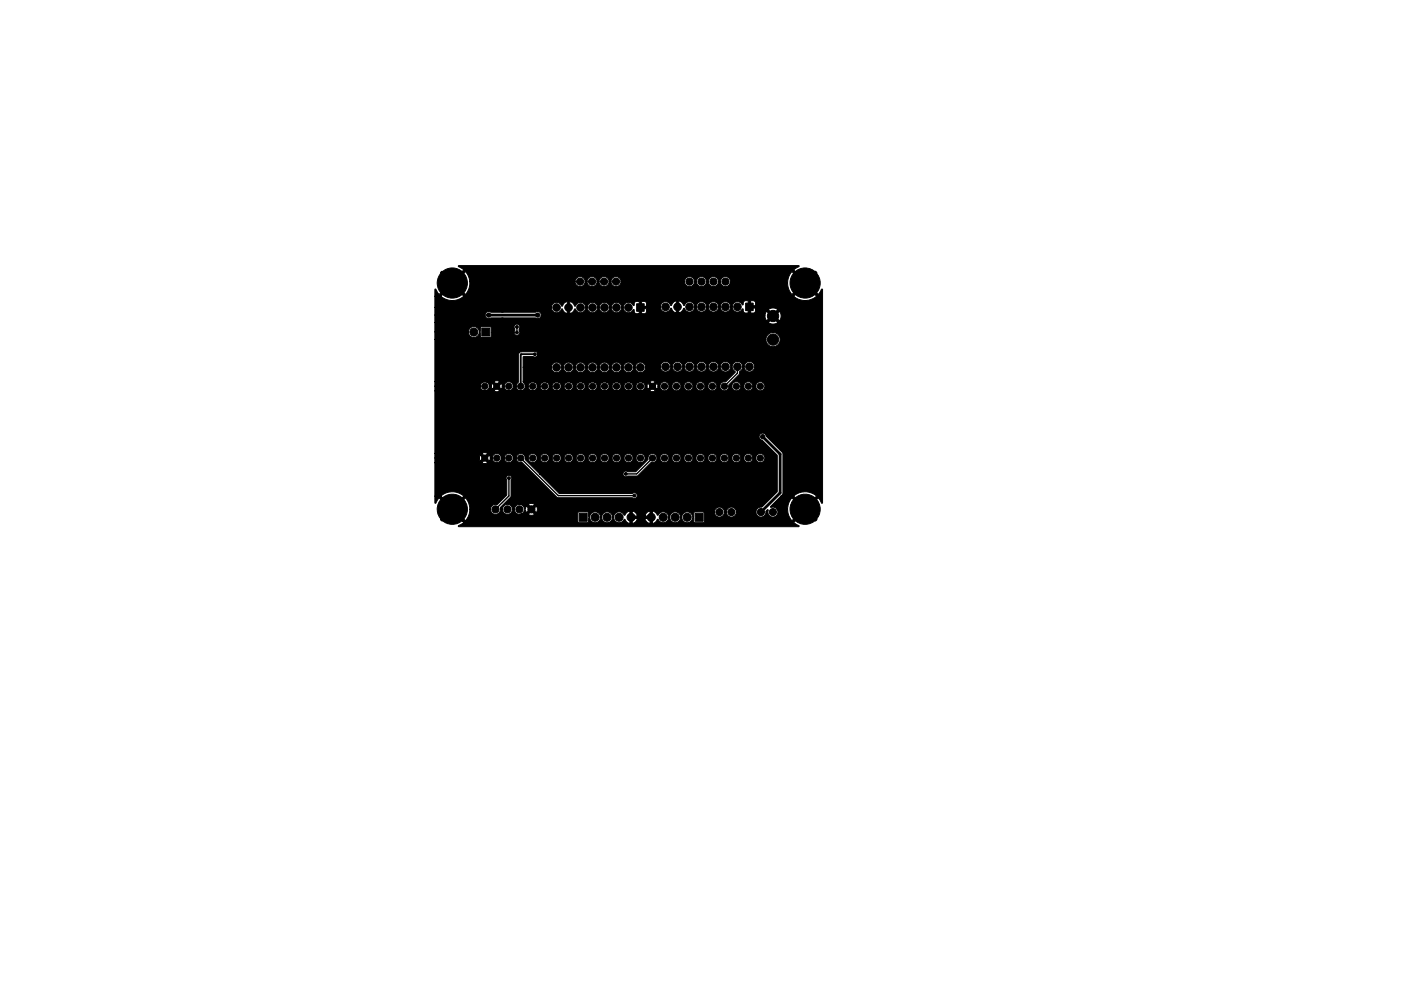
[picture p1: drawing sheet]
<svg xmlns="http://www.w3.org/2000/svg" width="297mm" height="210mm" viewBox="0 0 297 210" stroke-linecap="round" stroke-linejoin="round" font-family="sans-serif">
<g fill="#000" stroke="#000" stroke-width=".21">
<path d="M93.4 57.8l.4-.2 1.2 1.2v.1l-.4 .2-1.2-1.2zM92.2 61.4l.2-.1 .7 1.2 2.4-2.5h.8l2.4 2.5a3.5 3.5 0 0 0 .9-2.8h22.3v.2a1.06 1.06 0 0 0 1.2 .9 1.06 1.06 0 0 0 .9-1.1h.5v.2a1.06 1.06 0 0 0 1.1 .9 1.06 1.06 0 0 0 1-1.1h.4v.2a1.06 1.06 0 0 0 1.2 .9 1.06 1.06 0 0 0 .9-1.1h.5v.2a1.06 1.06 0 0 0 1.1 .9 1.06 1.06 0 0 0 1-1.1h13.4v.2a1.06 1.06 0 0 0 1.2 .9 1.06 1.06 0 0 0 .9-1.1h.5v.2a1.06 1.06 0 0 0 1.1 .9 1.06 1.06 0 0 0 1-1.1h.4v.2a1.06 1.06 0 0 0 1.2 .9 1.06 1.06 0 0 0 .9-1.1h.5v.2a1.06 1.06 0 0 0 .9 .9 1.06 1.06 0 0 0 1.1-.7h12.2l.2 1.1 .7 1.3 2.4-2.5-2.4-2.4-.7 1.3-.2 1.2h-12.2a1.06 1.06 0 0 0-.8-1.4 1.06 1.06 0 0 0-1.2 1h-.5v-.2a1.06 1.06 0 0 0-1.1-.8 1.06 1.06 0 0 0-1 1h-.4v-.2a1.06 1.06 0 0 0-1.2-.8 1.06 1.06 0 0 0-.9 1h-.5v-.2a1.06 1.06 0 0 0-1.1-.8 1.06 1.06 0 0 0-1 1h-13.4l-.1-.2a1.06 1.06 0 0 0-1.1-.8 1.06 1.06 0 0 0-.9 1h-.5v-.2a1.06 1.06 0 0 0-1.1-.8 1.06 1.06 0 0 0-1 1h-.4v-.2a1.06 1.06 0 0 0-1.2-.8 1.06 1.06 0 0 0-.9 1h-.5v-.2a1.06 1.06 0 0 0-1.1-.8 1.06 1.06 0 0 0-1 1h-22.3l-.3-1.2-.6-.9-2.4 2.4h-.8l2.8-2.7-1.1-.8 .1-.2h72l.1 .3-1.1 .7 5.2 5.2 .7-1.2 .2 .1v45.3l-.2 .1-.7-1.2-5.2 5.2 1.1 .7v.2h-72.1l-.1-.1 1.1-.7-.2-.3h24.4l.2 .3h1.8l.3-.2v-.8h.2a1.16 1.16 0 0 0 1.1 1 1.16 1.16 0 0 0 1.2-.9l.1-.2h.1l.3 .7 .6 .3a1.15 1.15 0 0 0 1.5-.9l.2-.1 .3 .7 .5 .3a1.31 1.31 0 0 0 1.5-.6 1.59 1.59 0 0 0 1.1 .9h.6a1.3 1.3 0 0 0 1-1.1h1.6l.1 .2a1.28 1.28 0 0 0 1 .9h.5a1.26 1.26 0 0 0 1-.9h.2l.4 .4 .6 .3a1.27 1.27 0 0 0 1.3-1.1l.5 .7 .5 .3a1.15 1.15 0 0 0 1.5-.9l.2-.1 .3 .7 .5 .3a1.18 1.18 0 0 0 1.6-1l.2 .1 .1 1h2l.2-.3v-1.7l-.2-.3h2.3a1.06 1.06 0 0 0 1 1.1 1.06 1.06 0 0 0 1.1-1.1l.4 .1a1.06 1.06 0 0 0 1.1 1 1.06 1.06 0 0 0 1-1.1l4.2 .1a1.08 1.08 0 0 0 1.2 1 1.08 1.08 0 0 0 .9-1.3l.3-.3 .2 .2a1.06 1.06 0 0 0 1.1 1.4 1.06 1.06 0 0 0 .7-1.6h2.3l.2 1.1 .7 1.3 2.4-2.5-2.4-2.4-.7 1.3-.2 1.2h-2.3a1.05 1.05 0 0 0-1.2-.4l-.1-.3 2.2-2.1h2.7l2.4 2.4 2.4-2.4a3.7 3.7 0 0 0-4.8 0h-2.7l.4-.7v-8.4l-3.5-3.6a.77 .77 0 0 0-.8-.7 .77 .77 0 0 0-.8 .7 .77 .77 0 0 0 .7 .8l3.2 3.2v7.7l-3.3 3.3a1.07 1.07 0 0 0-1.2 1h-4.2v-.2a1.06 1.06 0 0 0-1.1-.8 1.06 1.06 0 0 0-1 1h-.4v-.2a1.06 1.06 0 0 0-1.2-.8 1.06 1.06 0 0 0-.9 1h-4.2l-.2 .2v.8h-.2l-.1-.1a1.2 1.2 0 0 0-1.3-.9 1.2 1.2 0 0 0-1 1.1l-.2-.1a1.19 1.19 0 0 0-1.2-1 1.19 1.19 0 0 0-1.2 1.1l-.1-.1a1.2 1.2 0 0 0-1.1-1 1.2 1.2 0 0 0-1.2 .7 1.57 1.57 0 0 0-1.2-.9v2.7h-.5v-1.1h-3.7v1.1h-.6v-1.6h4.3v-1.1a1.27 1.27 0 0 0-1.1 1.1h-1.6a1.29 1.29 0 0 0-1-1.1v1.1h-.6v-1.1a1.67 1.67 0 0 0-1.1 .9h-.1a1.2 1.2 0 0 0-1.3-.7 1.2 1.2 0 0 0-1 1.1l-.1-.1a1.19 1.19 0 0 0-1.3-1 1.19 1.19 0 0 0-1.1 1.1l-.2-.1a1.19 1.19 0 0 0-1.2-1 1.19 1.19 0 0 0-1.1 1.1l-.2-.1-.1-1h-2l-.2 .2v1.8h-24.4l-2.6-2.6h.8l2.4 2.5 .7-1.3 .2-1.1h4.4a1.06 1.06 0 0 0 1.1 1 1.06 1.06 0 0 0 1-1h.4a1.06 1.06 0 0 0 1.1 1 1.06 1.06 0 0 0 1-1h.5l.1 .5 .7 .5h2.1a1.22 1.22 0 0 0 1.4 0l-.7-.7-.7 .7h-1.8a1.26 1.26 0 0 0 1.1-.9l.3 .6 .7-.7h.7l.7 .7a1.22 1.22 0 0 0 0-1.4l-.7 .7h-.7l-.7-.7-.3 .6-.4-.7-.7-.3h1.8l.7 .7 .7-.7a1.17 1.17 0 0 0-1.4 0h-1.8a1.05 1.05 0 0 0-1.1 1.1h-.5v-.2a1.06 1.06 0 0 0-1.1-.9 1.06 1.06 0 0 0-1 1.1h-.4v-.4l2.2-2.4 .1-3.4a.62 .62 0 0 0-.1-.9 .62 .62 0 0 0-.8 0 .62 .62 0 0 0-.1 .9v3.1l-1.9 2a1.16 1.16 0 0 0-1.5 1.1h-4.4a3.5 3.5 0 0 0-.9-2.5l-2.4 2.4h-.8l-2.4-2.4-.7 1.2-.2-.1v-1.4h1.3l2.4 2.4 2.4-2.4a3.7 3.7 0 0 0-4.8 0h-1.3v-7.1h10l.6 .2 .6-.2-.6-.6-.6 .6h-10v-1h9.4l.2 .6 .6-.6h.7l.7 .6 .1-.6h.5v.2a.96 .96 0 0 0 1 .7 .96 .96 0 0 0 .9-.9h.6v.2a.96 .96 0 0 0 1.1 .7 .96 .96 0 0 0 .8-.9h.6l.1 .2a1.05 1.05 0 0 0 1.2 .8l7.6 7.4h15.8a.62 .62 0 0 0 .8 0 .62 .62 0 0 0 0-.9 .62 .62 0 0 0-.8 0h-15.5l-4.2-4.2h17.7l.1 .5 .3 .1 2.5-.1 .3-.1 2.7-2.7 .3-.1a.96 .96 0 0 0 1-.9h.6v.2a.96 .96 0 0 0 1.1 .7 .96 .96 0 0 0 .8-.9h.7v.2a.96 .96 0 0 0 1 .7 .96 .96 0 0 0 .9-.9h.6v.2a.96 .96 0 0 0 1.1 .7 .96 .96 0 0 0 .8-.9h.6l.1 .2a.96 .96 0 0 0 1 .7 .96 .96 0 0 0 .9-.9h.6v.2a.96 .96 0 0 0 1 .7 .96 .96 0 0 0 .9-.9h.6v.2a.96 .96 0 0 0 1.1 .7 .96 .96 0 0 0 .8-.9h.7v.2a.96 .96 0 0 0 1 .7 .96 .96 0 0 0 .9-.9h.6v.2a.96 .96 0 0 0 1.1 .7 .96 .96 0 0 0 .8-.9h.6l.1 .2a.96 .96 0 0 0 1.5 .6 .96 .96 0 0 0-.2-1.7 .96 .96 0 0 0-1.4 .9h-.6v-.2a.96 .96 0 0 0-1-.8 .96 .96 0 0 0-.9 1h-.6v-.2a.96 .96 0 0 0-1.1-.8 .96 .96 0 0 0-.8 1h-.7v-.2a.96 .96 0 0 0-1-.8 .96 .96 0 0 0-.9 1h-.6v-.2a.96 .96 0 0 0-1-.8 .96 .96 0 0 0-.9 1h-.6l-.1-.2a.96 .96 0 0 0-1-.8 .96 .96 0 0 0-.9 1h-.6v-.2a.96 .96 0 0 0-1-.8 .96 .96 0 0 0-.9 1h-.6v-.2a.96 .96 0 0 0-1.1-.8 .96 .96 0 0 0-.8 1h-.7v-.2a.96 .96 0 0 0-1-.8 .96 .96 0 0 0-.9 1h-.6v-.2a.99 .99 0 0 0-1.2-.7 .99 .99 0 0 0-.7 1.2l-2.6 2.6h-1.8a.6 .6 0 0 0-.6-.1 .6 .6 0 0 0-.3 .5h-17.7l-3.1-3 .1-.3h.6v.2a.96 .96 0 0 0 1 .7 .96 .96 0 0 0 .9-.9h.6v.2a.96 .96 0 0 0 1.1 .7 .96 .96 0 0 0 .8-.9h.7v.2a.96 .96 0 0 0 1 .7 .96 .96 0 0 0 .9-.9h.6v.2a.96 .96 0 0 0 1.1 .7 .96 .96 0 0 0 .8-.9h.6l.1 .2a.96 .96 0 0 0 1 .7 .96 .96 0 0 0 .9-.9h.6v.2a.96 .96 0 0 0 1 .7 .96 .96 0 0 0 .9-.9h.6v.2a.96 .96 0 0 0 1.1 .7 .96 .96 0 0 0 .8-.9h.7v.2a.96 .96 0 0 0 1 .7 .96 .96 0 0 0 .9-.9h.6v.2a.96 .96 0 0 0 1.1 .7 .96 .96 0 0 0 .8-.9h.6l.1 .2a.96 .96 0 0 0 1.5 .6 .96 .96 0 0 0-.2-1.7 .96 .96 0 0 0-1.4 .9h-.6v-.2a.96 .96 0 0 0-1-.8 .96 .96 0 0 0-.9 1h-.6v-.2a.96 .96 0 0 0-1.1-.8 .96 .96 0 0 0-.8 1h-.7v-.2a.96 .96 0 0 0-1-.8 .96 .96 0 0 0-.9 1h-.6v-.2a.96 .96 0 0 0-1-.8 .96 .96 0 0 0-.9 1h-.6l-.1-.2a.96 .96 0 0 0-1-.8 .96 .96 0 0 0-.9 1h-.6v-.2a.96 .96 0 0 0-1-.8 .96 .96 0 0 0-.9 1h-.6v-.2a.96 .96 0 0 0-1.1-.8 .96 .96 0 0 0-.8 1h-.7v-.2a.96 .96 0 0 0-1-.8 .96 .96 0 0 0-.9 1h-.6v-.2a.96 .96 0 0 0-1-.8 .96 .96 0 0 0-.9 1h-.6l-.1-.2a.96 .96 0 0 0-1-.8 .96 .96 0 0 0-.9 1h-.6v-.2a.96 .96 0 0 0-1-.8 .96 .96 0 0 0-.9 1h-.6v-.2a.96 .96 0 0 0-1.1-.8 .96 .96 0 0 0-.8 1h-.5l-.1-.6-.7 .6h-.7l-.6-.6-.2 .6h-9.4v-1h10l.6 .6 .6-.6-.7-.2-.5 .2h-10v-13.3h12.5a1.11 1.11 0 0 0 1.2 0h31.8l.7 .2 .6-.2-.7-.6-.6 .6h-31.8l-.6-.6-.6 .6h-12.5v-1h9.6a.96 .96 0 0 0 1 1 .96 .96 0 0 0 .9-1h.5l.1 .7 .7-.7h.7l.6 .7 .2-.7h.4a.96 .96 0 0 0 1 1 .96 .96 0 0 0 .9-1h.6l.1 .2a.96 .96 0 0 0 1 .8 .96 .96 0 0 0 .9-1h.6v.2a.96 .96 0 0 0 1 .8 .96 .96 0 0 0 .9-1h.6v.2a.96 .96 0 0 0 1.1 .8 .96 .96 0 0 0 .8-1h.7v.2a.96 .96 0 0 0 1 .8 .96 .96 0 0 0 .9-1h.6v.2a.96 .96 0 0 0 1.1 .8 .96 .96 0 0 0 .8-1h.6l.1 .2a.96 .96 0 0 0 1 .8 .96 .96 0 0 0 .9-1h.6v.2a.96 .96 0 0 0 1 .8 .96 .96 0 0 0 .9-1h.6v.2a.96 .96 0 0 0 1.1 .8 .96 .96 0 0 0 .8-1h.7v.2a.96 .96 0 0 0 1 .8 .96 .96 0 0 0 .9-1h.6v.2a.96 .96 0 0 0 1.1 .8 .96 .96 0 0 0 .8-1h.6l.1 .2a.96 .96 0 0 0 1 .8 .96 .96 0 0 0 .9-1h.4l.2 .7 .6-.7h.7l.6 .7 .2-.7h.4a.96 .96 0 0 0 1 1 .96 .96 0 0 0 .9-1h.7v.2a.96 .96 0 0 0 1 .8 .96 .96 0 0 0 .9-1h.6v.2a.96 .96 0 0 0 1.1 .8 .96 .96 0 0 0 .8-1h.6l.1 .2a.96 .96 0 0 0 1 .8 .96 .96 0 0 0 .9-1h.6v.2a.96 .96 0 0 0 1 .8 .96 .96 0 0 0 .9-1h.6v.2a.96 .96 0 0 0 1.1 .8 .96 .96 0 0 0 .8-1h.7v.2a.96 .96 0 0 0 1 .8 .96 .96 0 0 0 .9-1h.6v.2a.96 .96 0 0 0 1.1 .8 .96 .96 0 0 0 .8-1h.6l.1 .2a.96 .96 0 0 0 1.5 .6 .96 .96 0 0 0-.2-1.6 .96 .96 0 0 0-1.4 .8h-.6v-.1a.96 .96 0 0 0-1-.8 .96 .96 0 0 0-.9 .9h-.6v-.1a.96 .96 0 0 0-1.1-.8 .96 .96 0 0 0-.8 .9h-.7v-.2l2.2-2.2 .1-.7 .5-.4 .2-.6h.3v.2a1.11 1.11 0 0 0 1.7 .7 1.11 1.11 0 0 0-.1-1.9 1.11 1.11 0 0 0-1.6 1h-.3l-.1-.2a1.11 1.11 0 0 0-1.7-.7 1.11 1.11 0 0 0 .1 1.9l.1 .2-2.1 2a1 1 0 0 0-1 .4l-.2 .5h-.6a.96 .96 0 0 0-1-.9 .96 .96 0 0 0-.9 .9h-.6l-.1-.1a.96 .96 0 0 0-1-.8 .96 .96 0 0 0-.9 .9h-.6v-.1a.96 .96 0 0 0-1-.8 .96 .96 0 0 0-.9 .9h-.6v-.1a.96 .96 0 0 0-1.1-.8 .96 .96 0 0 0-.8 .9h-.7v-.1a.96 .96 0 0 0-1-.8 .96 .96 0 0 0-.9 .9h-.4l-.2-.6-.6 .6h-.7l-.6-.6-.2 .6h-.4l-.1-.1a.96 .96 0 0 0-1-.8 .96 .96 0 0 0-.9 .9h-.6v-.1a.96 .96 0 0 0-1-.8 .96 .96 0 0 0-.9 .9h-.6v-.1a.96 .96 0 0 0-1.1-.8 .96 .96 0 0 0-.8 .9h-.7v-.1a.96 .96 0 0 0-1-.8 .96 .96 0 0 0-.9 .9h-.6v-.1a.96 .96 0 0 0-1-.8 .96 .96 0 0 0-.9 .9h-.6l-.1-.1a.96 .96 0 0 0-1-.8 .96 .96 0 0 0-.9 .9h-.6v-.1a.96 .96 0 0 0-1-.8 .96 .96 0 0 0-.9 .9h-.6v-.1a.96 .96 0 0 0-1.1-.8 .96 .96 0 0 0-.8 .9h-.7v-.1a.96 .96 0 0 0-1-.8 .96 .96 0 0 0-.9 .9h-.6v-.1a.96 .96 0 0 0-1-.8 .96 .96 0 0 0-.9 .9h-.6l-.5-.9h26.8l.6 .6 .6-.6a1.07 1.07 0 0 0-1.2 0h-26.8v-3.1h6v.2a1.1 1.1 0 0 0 1.2 .9 1.1 1.1 0 0 0 1-1.1h.3v.2a1.1 1.1 0 0 0 1.2 .9 1.1 1.1 0 0 0 1-1.1h.4v.2a1.1 1.1 0 0 0 1.2 .9 1.1 1.1 0 0 0 1-1.1h.3v.2a1.1 1.1 0 0 0 1.2 .9 1.1 1.1 0 0 0 1-1.1h.4v.2a1.1 1.1 0 0 0 1.2 .9 1.1 1.1 0 0 0 1-1.1h.3v.2a1.1 1.1 0 0 0 1.2 .9 1.1 1.1 0 0 0 1-1.1h.3v.2a1.1 1.1 0 0 0 1.2 .9 1.1 1.1 0 0 0 1-1.1h.4v.2a1.1 1.1 0 0 0 1.2 .9 1.1 1.1 0 0 0 1-1.2h3.1v.2a1.1 1.1 0 0 0 1.2 .9 1.1 1.1 0 0 0 1-1.1h.3l.1 .2a1.1 1.1 0 0 0 1.2 .9 1.1 1.1 0 0 0 1-1.1h.3v.2a1.1 1.1 0 0 0 1.2 .9 1.1 1.1 0 0 0 1-1.1h.3v.2a1.1 1.1 0 0 0 1.2 .9 1.1 1.1 0 0 0 1-1.1h.4v.2a1.1 1.1 0 0 0 1.2 .9 1.1 1.1 0 0 0 1-1.1h.3v.2a1.11 1.11 0 0 0 1.8 .7 1.11 1.11 0 0 0-.2-1.9 1.11 1.11 0 0 0-1.6 1h-.3v-.2a1.11 1.11 0 0 0-1.2-.9 1.11 1.11 0 0 0-1 1.1h-.4v-.2a1.11 1.11 0 0 0-1.2-.9 1.11 1.11 0 0 0-1 1.1h-.3v-.2a1.11 1.11 0 0 0-1.2-.9 1.11 1.11 0 0 0-1 1.1h-.3l-.1-.2a1.11 1.11 0 0 0-1.1-.9 1.11 1.11 0 0 0-1.1 1.1h-.3v-.2a1.11 1.11 0 0 0-1.2-.9 1.11 1.11 0 0 0-1 1.1l-3.1-.1a1.11 1.11 0 0 0-1.2-.9 1.11 1.11 0 0 0-1 1.1h-.4v-.2a1.11 1.11 0 0 0-1.1-.9 1.11 1.11 0 0 0-1.1 1.1h-.3v-.2a1.11 1.11 0 0 0-1.2-.9 1.11 1.11 0 0 0-1 1.1h-.3l-.1-.2a1.11 1.11 0 0 0-1.1-.9 1.11 1.11 0 0 0-1 1.1h-.4v-.2a1.11 1.11 0 0 0-1.2-.9 1.11 1.11 0 0 0-1 1.1h-.3v-.2a1.11 1.11 0 0 0-1.2-.9 1.11 1.11 0 0 0-1 1.1h-.4v-.2a1.11 1.11 0 0 0-1.1-.9 1.11 1.11 0 0 0-1.1 1.1h-.3v-.2a1.11 1.11 0 0 0-1.2-.9 1.11 1.11 0 0 0-1 1.1h-6v-2.2l2.1-.1a.62 .62 0 0 0 1-.5 .62 .62 0 0 0-1-.5l-2.6 .1-.4 .3-.1 6.1-.5 .8h-.6a.96 .96 0 0 0-.9-.9 .96 .96 0 0 0-1 .9h-.4l-.2-.6-.6 .6h-.7l-.7-.6-.1 .6h-.5v-.1a.96 .96 0 0 0-1-.8 .96 .96 0 0 0-.9 .9h-9.6v-.9h12.5l.6 .6 .6-.6-.7-.2-.5 .2h-12.5v-9h70.2a1.51 1.51 0 0 0 2.1 1.4 1.51 1.51 0 0 0 .3-2.5 1.51 1.51 0 0 0-2.4 .9v.2h-70.2v-1.6h7.1a1.16 1.16 0 0 0 1.1 1.2 1.16 1.16 0 0 0 1.2-1.1h.2l.1 .9 .2 .2h1.9l.2-1.1h4.8v.2a.62 .62 0 0 0 .9 .4 .62 .62 0 0 0 .2-1v-.4a.61 .61 0 0 0-.1-.8 .61 .61 0 0 0-.9 .1 .61 .61 0 0 0 0 .8l-.1 .7h-4.8l-.2-1.2h-1.9l-.2 .2-.1 .8h-.2a1.17 1.17 0 0 0-1.2-1 1.17 1.17 0 0 0-1.1 1.1h-7.1v-2h70.7a1.66 1.66 0 0 0 2 0l-1-1-1 1h-70.7v-1.6h10.6a.78 .78 0 0 0 .5 .7 .78 .78 0 0 0 .8-.1l9.5 .1a.75 .75 0 0 0 1.1-.5h47.5l.3 1.1 1-1.1h.8l1 1.1a1.65 1.65 0 0 0 0-2.1l-1 1h-.8l-1-1-.3 1h-47.5a.77 .77 0 0 0-.3-.8 .77 .77 0 0 0-.9 0h-9.5a.75 .75 0 0 0-1.1 .3l-.1 .3h-10.6v-1.6h24.7a1.15 1.15 0 0 0 1 1.1 1.15 1.15 0 0 0 1.2-.8 1.75 1.75 0 0 0 1.2 1h.5a1.59 1.59 0 0 0 1.1-1l.1 .1a1.1 1.1 0 0 0 1.3 .7 1.1 1.1 0 0 0 .9-1.1h.3v.2a1.1 1.1 0 0 0 1.2 .9 1.1 1.1 0 0 0 1-1.1h.4v.2a1.1 1.1 0 0 0 1.2 .9 1.1 1.1 0 0 0 1-1.1h.3v.2a1.1 1.1 0 0 0 1.2 .9 1.1 1.1 0 0 0 1-1.1h.3v.2a1.17 1.17 0 0 0 1.1 .9 1.17 1.17 0 0 0 1.2-.6l.1 .6 .2 .2 1.9 .1 .4-.3 .1-.8h-1.1v1h-.5v-1.4h4.5a1.15 1.15 0 0 0 1 1.1 1.15 1.15 0 0 0 1.3-.8 1.75 1.75 0 0 0 1.1 1h.5a1.59 1.59 0 0 0 1.1-1h.1a1.11 1.11 0 0 0 1.3 .8 1.11 1.11 0 0 0 .9-1.1h.3v.2a1.1 1.1 0 0 0 1.2 .9 1.1 1.1 0 0 0 1-1.1h.4v.2a1.1 1.1 0 0 0 1.2 .9 1.1 1.1 0 0 0 1-1.1h.3v.2a1.1 1.1 0 0 0 1.2 .9 1.1 1.1 0 0 0 1-1.1h.3l.1 .2a1.17 1.17 0 0 0 1 .9 1.17 1.17 0 0 0 1.2-.7l.1 .7 .4 .2h1.8l.3-.3 .1-.4h2.7l1 1 1-1a1.64 1.64 0 0 0-2 0h-2.7v-.3h-1l-.1 1h-.5v-1.6h1.6l-.1-.7-.3-.3h-.7v1h-.5v-1h-.6l-.4 .3v.5h-.3a1.1 1.1 0 0 0-1.2-.6 1.1 1.1 0 0 0-.9 1.1h-.3v-.2a1.11 1.11 0 0 0-1.2-.9 1.11 1.11 0 0 0-1 1.1h-.3v-.2a1.11 1.11 0 0 0-1.2-.9 1.11 1.11 0 0 0-1 1.1h-.4v-.2a1.11 1.11 0 0 0-1.2-.9 1.11 1.11 0 0 0-1 1.1h-.3v-.2a1.15 1.15 0 0 0-1.1-.9 1.15 1.15 0 0 0-1.2 .8 1.77 1.77 0 0 0-1.1-1v2.6h-.5v-2.6a1.45 1.45 0 0 0-1.1 1h-.1a1.11 1.11 0 0 0-1.2-.8 1.11 1.11 0 0 0-1 1.1h-4.5l1.6-.1-.1-.8-.4-.3h-.6v1.1h-.5v-1.1l-.8 .1-.2 .3v.5h-.3a1.1 1.1 0 0 0-1.2-.6 1.1 1.1 0 0 0-.9 1h-.3l-.2-.5a1.11 1.11 0 0 0-1.2-.5 1.11 1.11 0 0 0-.8 1h-.3l-.2-.5a1.11 1.11 0 0 0-1.2-.5 1.11 1.11 0 0 0-.8 1h-.4l-.1-.5a1.11 1.11 0 0 0-1.3-.5 1.11 1.11 0 0 0-.8 1h-.3l-.2-.5a1.16 1.16 0 0 0-1.1-.5 1.16 1.16 0 0 0-1 .8 1.77 1.77 0 0 0-1.1-1v2.5h-.5v-2.5a1.45 1.45 0 0 0-1.1 1l-.2-.1a1.11 1.11 0 0 0-1.2-.7 1.11 1.11 0 0 0-.9 1h-24.7v-2.4l1.3 .1a3.7 3.7 0 0 0 4.8-.1l70 .1a3.7 3.7 0 0 0 4.8-.1l-2.4-2.4-2.4 2.4h-70l-2.4-2.4-2.4 2.4h-1.3zM171.6 58.8l1.2-1.2 .4 .2v.1l-1.2 1.2-.4-.2zM102.1 69.6h1.7v1.7h-1.7zM135 64.4h1.6v1.6h-1.6zM158.1 64.3h1.6v1.6h-1.6zM93.4 110.1l1.2-1.1 .4 .2v.1l-1.2 1.2-.4-.2zM122.8 108.9h1.7v1.7h-1.7zM147.4 108.9h1.7v1.7h-1.7zM171.6 109.2l.4-.2 1.2 1.1v.2l-.4 .2-1.2-1.2z"/>
<circle cx="94.2" cy="58.4" r=".4"/>
<circle cx="95.9" cy="57.6" r=".4"/>
<circle cx="97.6" cy="58.4" r=".4"/>
<circle cx="101.7" cy="59.8" r=".3"/>
<circle cx="106.5" cy="59.4" r=".3"/>
<circle cx="106.5" cy="58.3" r=".3"/>
<circle cx="118" cy="58.4" r=".3"/>
<circle cx="120.6" cy="58.4" r=".3"/>
<circle cx="123" cy="59.7" r=".75"/>
<circle cx="125.5" cy="59.7" r=".75"/>
<circle cx="128.1" cy="59.7" r=".75"/>
<circle cx="130.6" cy="59.7" r=".75"/>
<circle cx="133.2" cy="58.4" r=".3"/>
<circle cx="135.8" cy="58.4" r=".3"/>
<circle cx="138.5" cy="58.4" r=".3"/>
<circle cx="141.1" cy="58.4" r=".3"/>
<circle cx="146.2" cy="59.7" r=".75"/>
<circle cx="148.7" cy="59.7" r=".75"/>
<circle cx="151.3" cy="59.7" r=".75"/>
<circle cx="153.8" cy="59.7" r=".75"/>
<circle cx="159" cy="58.6" r=".3"/>
<circle cx="161.6" cy="58.6" r=".3"/>
<circle cx="169" cy="58.4" r=".4"/>
<circle cx="170.7" cy="57.6" r=".4"/>
<circle cx="172.4" cy="58.4" r=".4"/>
<circle cx="93.5" cy="60" r=".4"/>
<circle cx="94.2" cy="61.7" r=".4"/>
<circle cx="95.9" cy="62.4" r=".4"/>
<circle cx="95.9" cy="60" r="3.2"/>
<circle cx="97.6" cy="61.7" r=".4"/>
<circle cx="98.3" cy="60" r=".4"/>
<circle cx="100" cy="62.2" r=".3"/>
<circle cx="100.5" cy="70.4" r=".85"/>
<circle cx="103.4" cy="62.2" r=".3"/>
<circle cx="103.6" cy="66.8" r=".45"/>
<circle cx="106.5" cy="64.5" r=".3"/>
<circle cx="106.5" cy="67.7" r=".3"/>
<circle cx="106.5" cy="60.7" r=".3"/>
<circle cx="106.5" cy="65.9" r=".3"/>
<circle cx="108.3" cy="65.3" r=".3"/>
<circle cx="108.3" cy="60.7" r=".3"/>
<circle cx="109.4" cy="77.7" r=".3"/>
<circle cx="109.6" cy="70.5" r=".3"/>
<circle cx="109.6" cy="69.4" r=".3"/>
<circle cx="113.4" cy="75.1" r=".3"/>
<circle cx="113.9" cy="79.6" r=".3"/>
<circle cx="114" cy="66.8" r=".45"/>
<circle cx="114.2" cy="75.1" r=".3"/>
<circle cx="115.5" cy="78.3" r=".3"/>
<circle cx="118" cy="65.2" r=".8"/>
<circle cx="118" cy="77.9" r=".8"/>
<circle cx="118" cy="61.9" r=".3"/>
<circle cx="120.5" cy="65.2" r=".8"/>
<circle cx="120.5" cy="77.9" r=".8"/>
<circle cx="120.6" cy="61.9" r=".3"/>
<circle cx="123.1" cy="65.2" r=".8"/>
<circle cx="123.1" cy="77.9" r=".8"/>
<circle cx="125.6" cy="77.9" r=".8"/>
<circle cx="125.6" cy="65.2" r=".8"/>
<circle cx="128.2" cy="65.2" r=".8"/>
<circle cx="128.2" cy="77.9" r=".8"/>
<circle cx="130.7" cy="65.2" r=".8"/>
<circle cx="130.7" cy="77.9" r=".8"/>
<circle cx="133.2" cy="61.9" r=".3"/>
<circle cx="133.2" cy="77.9" r=".8"/>
<circle cx="133.2" cy="65.2" r=".8"/>
<circle cx="135.8" cy="77.9" r=".8"/>
<circle cx="135.8" cy="61.9" r=".3"/>
<circle cx="138.5" cy="61.9" r=".3"/>
<circle cx="141.1" cy="61.9" r=".3"/>
<circle cx="141.1" cy="77.8" r=".8"/>
<circle cx="141.1" cy="65.1" r=".8"/>
<circle cx="143.6" cy="65.1" r=".8"/>
<circle cx="143.6" cy="77.8" r=".8"/>
<circle cx="146.2" cy="77.8" r=".8"/>
<circle cx="146.2" cy="65.1" r=".8"/>
<circle cx="148.7" cy="65.1" r=".8"/>
<circle cx="148.7" cy="77.8" r=".8"/>
<circle cx="151.3" cy="77.8" r=".8"/>
<circle cx="151.3" cy="65.1" r=".8"/>
<circle cx="153.8" cy="77.8" r=".8"/>
<circle cx="153.8" cy="65.1" r=".8"/>
<circle cx="156.3" cy="65.1" r=".8"/>
<circle cx="156.3" cy="77.8" r=".8"/>
<circle cx="156.4" cy="76.3" r=".3"/>
<circle cx="158.9" cy="77.8" r=".8"/>
<circle cx="159" cy="62.1" r=".3"/>
<circle cx="161.6" cy="62.1" r=".3"/>
<circle cx="163.9" cy="67" r="1.2"/>
<circle cx="163.9" cy="72" r="1.2"/>
<circle cx="168.3" cy="60" r=".4"/>
<circle cx="168.8" cy="74.6" r=".3"/>
<circle cx="168.8" cy="78.3" r=".3"/>
<circle cx="168.8" cy="71.1" r=".3"/>
<circle cx="169" cy="61.7" r=".4"/>
<circle cx="170.7" cy="62.4" r=".4"/>
<circle cx="170.7" cy="60" r="3.2"/>
<circle cx="171.4" cy="74.6" r=".3"/>
<circle cx="171.4" cy="78.3" r=".3"/>
<circle cx="171.4" cy="71.1" r=".3"/>
<circle cx="172.4" cy="61.7" r=".4"/>
<circle cx="173.1" cy="60" r=".4"/>
<circle cx="93.9" cy="91.2" r=".3"/>
<circle cx="93.9" cy="98" r=".3"/>
<circle cx="93.9" cy="85.2" r=".3"/>
<circle cx="93.9" cy="87.7" r=".3"/>
<circle cx="93.9" cy="81.7" r=".3"/>
<circle cx="93.9" cy="94.5" r=".3"/>
<circle cx="96.5" cy="91.2" r=".3"/>
<circle cx="96.5" cy="98" r=".3"/>
<circle cx="96.5" cy="85.2" r=".3"/>
<circle cx="96.5" cy="87.7" r=".3"/>
<circle cx="96.5" cy="81.7" r=".3"/>
<circle cx="96.5" cy="94.5" r=".3"/>
<circle cx="102.8" cy="97.2" r=".65"/>
<circle cx="102.8" cy="81.9" r=".65"/>
<circle cx="103.3" cy="92.2" r=".3"/>
<circle cx="103.3" cy="88.7" r=".3"/>
<circle cx="105.3" cy="97.2" r=".65"/>
<circle cx="105.3" cy="81.9" r=".65"/>
<circle cx="105.9" cy="92.2" r=".3"/>
<circle cx="105.9" cy="88.7" r=".3"/>
<circle cx="107.9" cy="97.2" r=".65"/>
<circle cx="107.9" cy="81.9" r=".65"/>
<circle cx="110.4" cy="97.2" r=".65"/>
<circle cx="110.4" cy="81.9" r=".65"/>
<circle cx="110.4" cy="95.7" r=".3"/>
<circle cx="112.7" cy="86.8" r=".3"/>
<circle cx="112.7" cy="90.3" r=".3"/>
<circle cx="112.9" cy="95.7" r=".3"/>
<circle cx="112.9" cy="81.9" r=".65"/>
<circle cx="112.9" cy="97.2" r=".65"/>
<circle cx="115.3" cy="86.8" r=".3"/>
<circle cx="115.3" cy="90.3" r=".3"/>
<circle cx="115.5" cy="97.2" r=".65"/>
<circle cx="115.5" cy="81.9" r=".65"/>
<circle cx="115.5" cy="95.7" r=".3"/>
<circle cx="118" cy="95.8" r=".3"/>
<circle cx="118" cy="83.4" r=".3"/>
<circle cx="118" cy="86.8" r=".3"/>
<circle cx="118" cy="90.3" r=".3"/>
<circle cx="118" cy="81.9" r=".65"/>
<circle cx="118" cy="97.2" r=".65"/>
<circle cx="118.9" cy="99.3" r=".3"/>
<circle cx="120.6" cy="97.2" r=".65"/>
<circle cx="120.6" cy="81.9" r=".65"/>
<circle cx="120.6" cy="95.7" r=".3"/>
<circle cx="120.6" cy="83.4" r=".3"/>
<circle cx="120.6" cy="86.8" r=".3"/>
<circle cx="120.6" cy="90.3" r=".3"/>
<circle cx="123.1" cy="81.9" r=".65"/>
<circle cx="123.1" cy="97.2" r=".65"/>
<circle cx="123.1" cy="95.7" r=".3"/>
<circle cx="123.1" cy="83.4" r=".3"/>
<circle cx="123.1" cy="86.8" r=".3"/>
<circle cx="123.1" cy="90.3" r=".3"/>
<circle cx="125.6" cy="83.4" r=".3"/>
<circle cx="125.6" cy="86.8" r=".3"/>
<circle cx="125.6" cy="90.3" r=".3"/>
<circle cx="125.6" cy="81.9" r=".65"/>
<circle cx="125.6" cy="97.2" r=".65"/>
<circle cx="125.7" cy="94.9" r=".3"/>
<circle cx="128.2" cy="97.2" r=".65"/>
<circle cx="128.2" cy="81.9" r=".65"/>
<circle cx="128.2" cy="94.9" r=".3"/>
<circle cx="128.2" cy="83.4" r=".3"/>
<circle cx="128.2" cy="86.8" r=".3"/>
<circle cx="128.2" cy="90.3" r=".3"/>
<circle cx="130.7" cy="94.9" r=".3"/>
<circle cx="130.7" cy="83.4" r=".3"/>
<circle cx="130.7" cy="86.8" r=".3"/>
<circle cx="130.7" cy="90.3" r=".3"/>
<circle cx="130.7" cy="97.2" r=".65"/>
<circle cx="130.7" cy="81.9" r=".65"/>
<circle cx="133.2" cy="83.4" r=".3"/>
<circle cx="133.2" cy="86.8" r=".3"/>
<circle cx="133.2" cy="90.3" r=".3"/>
<circle cx="133.3" cy="81.9" r=".65"/>
<circle cx="133.3" cy="97.2" r=".65"/>
<circle cx="133.3" cy="94.9" r=".3"/>
<circle cx="135.7" cy="94.9" r=".3"/>
<circle cx="135.8" cy="81.9" r=".65"/>
<circle cx="135.8" cy="97.2" r=".65"/>
<circle cx="135.8" cy="83.4" r=".3"/>
<circle cx="135.8" cy="86.8" r=".3"/>
<circle cx="135.8" cy="90.3" r=".3"/>
<circle cx="137.2" cy="95.5" r=".3"/>
<circle cx="138.3" cy="97.2" r=".65"/>
<circle cx="138.3" cy="81.9" r=".65"/>
<circle cx="138.4" cy="83.4" r=".3"/>
<circle cx="138.4" cy="86.8" r=".3"/>
<circle cx="138.4" cy="90.3" r=".3"/>
<circle cx="140.9" cy="81.9" r=".65"/>
<circle cx="140.9" cy="97.2" r=".65"/>
<circle cx="140.9" cy="99.8" r=".3"/>
<circle cx="140.9" cy="83.4" r=".3"/>
<circle cx="140.9" cy="86.8" r=".3"/>
<circle cx="140.9" cy="90.3" r=".3"/>
<circle cx="143.4" cy="99.8" r=".3"/>
<circle cx="143.4" cy="97.2" r=".65"/>
<circle cx="143.4" cy="81.9" r=".65"/>
<circle cx="143.5" cy="83.4" r=".3"/>
<circle cx="143.5" cy="86.8" r=".3"/>
<circle cx="143.5" cy="90.3" r=".3"/>
<circle cx="146" cy="97.2" r=".65"/>
<circle cx="146" cy="81.9" r=".65"/>
<circle cx="146" cy="99.8" r=".3"/>
<circle cx="146" cy="83.4" r=".3"/>
<circle cx="146" cy="86.8" r=".3"/>
<circle cx="146" cy="90.3" r=".3"/>
<circle cx="148.5" cy="81.9" r=".65"/>
<circle cx="148.5" cy="97.2" r=".65"/>
<circle cx="148.5" cy="99.8" r=".3"/>
<circle cx="148.5" cy="83.4" r=".3"/>
<circle cx="148.5" cy="86.8" r=".3"/>
<circle cx="148.5" cy="90.3" r=".3"/>
<circle cx="151" cy="81.9" r=".65"/>
<circle cx="151" cy="97.2" r=".65"/>
<circle cx="151.1" cy="83.4" r=".3"/>
<circle cx="151.1" cy="86.8" r=".3"/>
<circle cx="151.1" cy="90.3" r=".3"/>
<circle cx="153.6" cy="97.2" r=".65"/>
<circle cx="153.6" cy="81.9" r=".65"/>
<circle cx="153.6" cy="83.4" r=".3"/>
<circle cx="153.6" cy="86.8" r=".3"/>
<circle cx="153.6" cy="90.3" r=".3"/>
<circle cx="156.1" cy="83.4" r=".3"/>
<circle cx="156.1" cy="86.8" r=".3"/>
<circle cx="156.1" cy="90.3" r=".3"/>
<circle cx="156.1" cy="81.9" r=".65"/>
<circle cx="156.1" cy="97.2" r=".65"/>
<circle cx="158.7" cy="81.9" r=".65"/>
<circle cx="158.7" cy="97.2" r=".65"/>
<circle cx="158.7" cy="83.4" r=".3"/>
<circle cx="158.7" cy="86.8" r=".3"/>
<circle cx="158.7" cy="90.3" r=".3"/>
<circle cx="161.2" cy="97.2" r=".65"/>
<circle cx="161.2" cy="81.9" r=".65"/>
<circle cx="161.7" cy="92.6" r=".45"/>
<circle cx="166.2" cy="94" r=".3"/>
<circle cx="166.9" cy="96.7" r=".3"/>
<circle cx="167.3" cy="87.8" r=".3"/>
<circle cx="167.4" cy="89.7" r=".3"/>
<circle cx="167.4" cy="91.4" r=".3"/>
<circle cx="168.5" cy="94" r=".3"/>
<circle cx="168.8" cy="81.8" r=".3"/>
<circle cx="169.5" cy="96.7" r=".3"/>
<circle cx="169.8" cy="89.7" r=".3"/>
<circle cx="169.8" cy="87.8" r=".3"/>
<circle cx="171.4" cy="91.7" r=".3"/>
<circle cx="171.4" cy="81.8" r=".3"/>
<circle cx="171.4" cy="88.9" r=".3"/>
<circle cx="93.5" cy="108" r=".4"/>
<circle cx="94.2" cy="109.7" r=".4"/>
<circle cx="94.2" cy="106.4" r=".4"/>
<circle cx="95.9" cy="105.6" r=".4"/>
<circle cx="95.9" cy="110.4" r=".4"/>
<circle cx="95.9" cy="108" r="3.2"/>
<circle cx="97.6" cy="106.4" r=".4"/>
<circle cx="97.6" cy="109.7" r=".4"/>
<circle cx="98.3" cy="108" r=".4"/>
<circle cx="105" cy="108.1" r=".75"/>
<circle cx="107.6" cy="108.1" r=".75"/>
<circle cx="107.9" cy="101.4" r=".3"/>
<circle cx="110.1" cy="108.1" r=".75"/>
<circle cx="112.7" cy="108.1" r=".75"/>
<circle cx="116.5" cy="104.6" r=".3"/>
<circle cx="121.8" cy="100.5" r=".3"/>
<circle cx="121.8" cy="101.4" r=".3"/>
<circle cx="124.1" cy="108.1" r=".3"/>
<circle cx="124.9" cy="100.5" r=".3"/>
<circle cx="124.9" cy="101.4" r=".3"/>
<circle cx="126.2" cy="109.7" r=".85"/>
<circle cx="127.2" cy="100.5" r=".3"/>
<circle cx="127.2" cy="101.4" r=".3"/>
<circle cx="127.5" cy="108.3" r=".3"/>
<circle cx="128.7" cy="109.7" r=".85"/>
<circle cx="129.2" cy="100.5" r=".3"/>
<circle cx="129.3" cy="106.3" r=".3"/>
<circle cx="131.3" cy="109.7" r=".85"/>
<circle cx="132.7" cy="100.5" r=".3"/>
<circle cx="133.8" cy="109.7" r=".85"/>
<circle cx="134.5" cy="105.1" r=".3"/>
<circle cx="136.2" cy="101.8" r=".3"/>
<circle cx="138.1" cy="109.7" r=".85"/>
<circle cx="139.4" cy="106.3" r=".3"/>
<circle cx="140.6" cy="109.7" r=".85"/>
<circle cx="143.2" cy="109.7" r=".85"/>
<circle cx="144.4" cy="104.9" r=".3"/>
<circle cx="144.4" cy="108.2" r=".3"/>
<circle cx="144.4" cy="103.5" r=".3"/>
<circle cx="144.4" cy="106.8" r=".3"/>
<circle cx="145.5" cy="104.9" r=".3"/>
<circle cx="145.7" cy="109.7" r=".85"/>
<circle cx="146" cy="101.7" r=".3"/>
<circle cx="146.7" cy="108.3" r=".3"/>
<circle cx="147.7" cy="108.1" r=".3"/>
<circle cx="148.5" cy="101.7" r=".3"/>
<circle cx="148.5" cy="103.6" r=".3"/>
<circle cx="150" cy="105.2" r=".3"/>
<circle cx="150" cy="108.3" r=".3"/>
<circle cx="152.5" cy="108.6" r=".75"/>
<circle cx="155" cy="101.7" r=".3"/>
<circle cx="155.1" cy="108.6" r=".75"/>
<circle cx="158.5" cy="105.4" r=".3"/>
<circle cx="158.5" cy="103" r=".3"/>
<circle cx="158.5" cy="107.3" r=".3"/>
<circle cx="159.9" cy="103" r=".3"/>
<circle cx="161.3" cy="108.6" r=".75"/>
<circle cx="161.7" cy="102.7" r=".3"/>
<circle cx="162.8" cy="102.8" r=".3"/>
<circle cx="163.9" cy="108.6" r=".75"/>
<circle cx="166.9" cy="100.2" r=".3"/>
<circle cx="168.3" cy="108" r=".4"/>
<circle cx="169" cy="109.7" r=".4"/>
<circle cx="169" cy="106.4" r=".4"/>
<circle cx="169.5" cy="100.2" r=".3"/>
<circle cx="170.7" cy="105.6" r=".4"/>
<circle cx="170.7" cy="110.4" r=".4"/>
<circle cx="170.7" cy="108" r="3.2"/>
<circle cx="172.4" cy="106.4" r=".4"/>
<circle cx="172.4" cy="109.7" r=".4"/>
<circle cx="173.1" cy="108" r=".4"/>
</g>
<path d="M103.6 66.8h10.4M161.7 92.6l3.7 3.7v8.3l-4.1 4" fill="none" stroke="#000" stroke-width=".6"/>
<path d="M109.6 69.4v1.1M156.3 77.8v1.4l-2.7 2.7M110.4 97.2l8 7.9h16.1M138.3 97.2l-3.3 3.3h-2.3M107.9 101.4v3.8l-2.8 2.9" fill="none" stroke="#000" stroke-width=".3"/>
<path d="M113.4 75.1l-3 .1v6.7" fill="none" stroke="#000" stroke-width=".4"/>
</svg>
